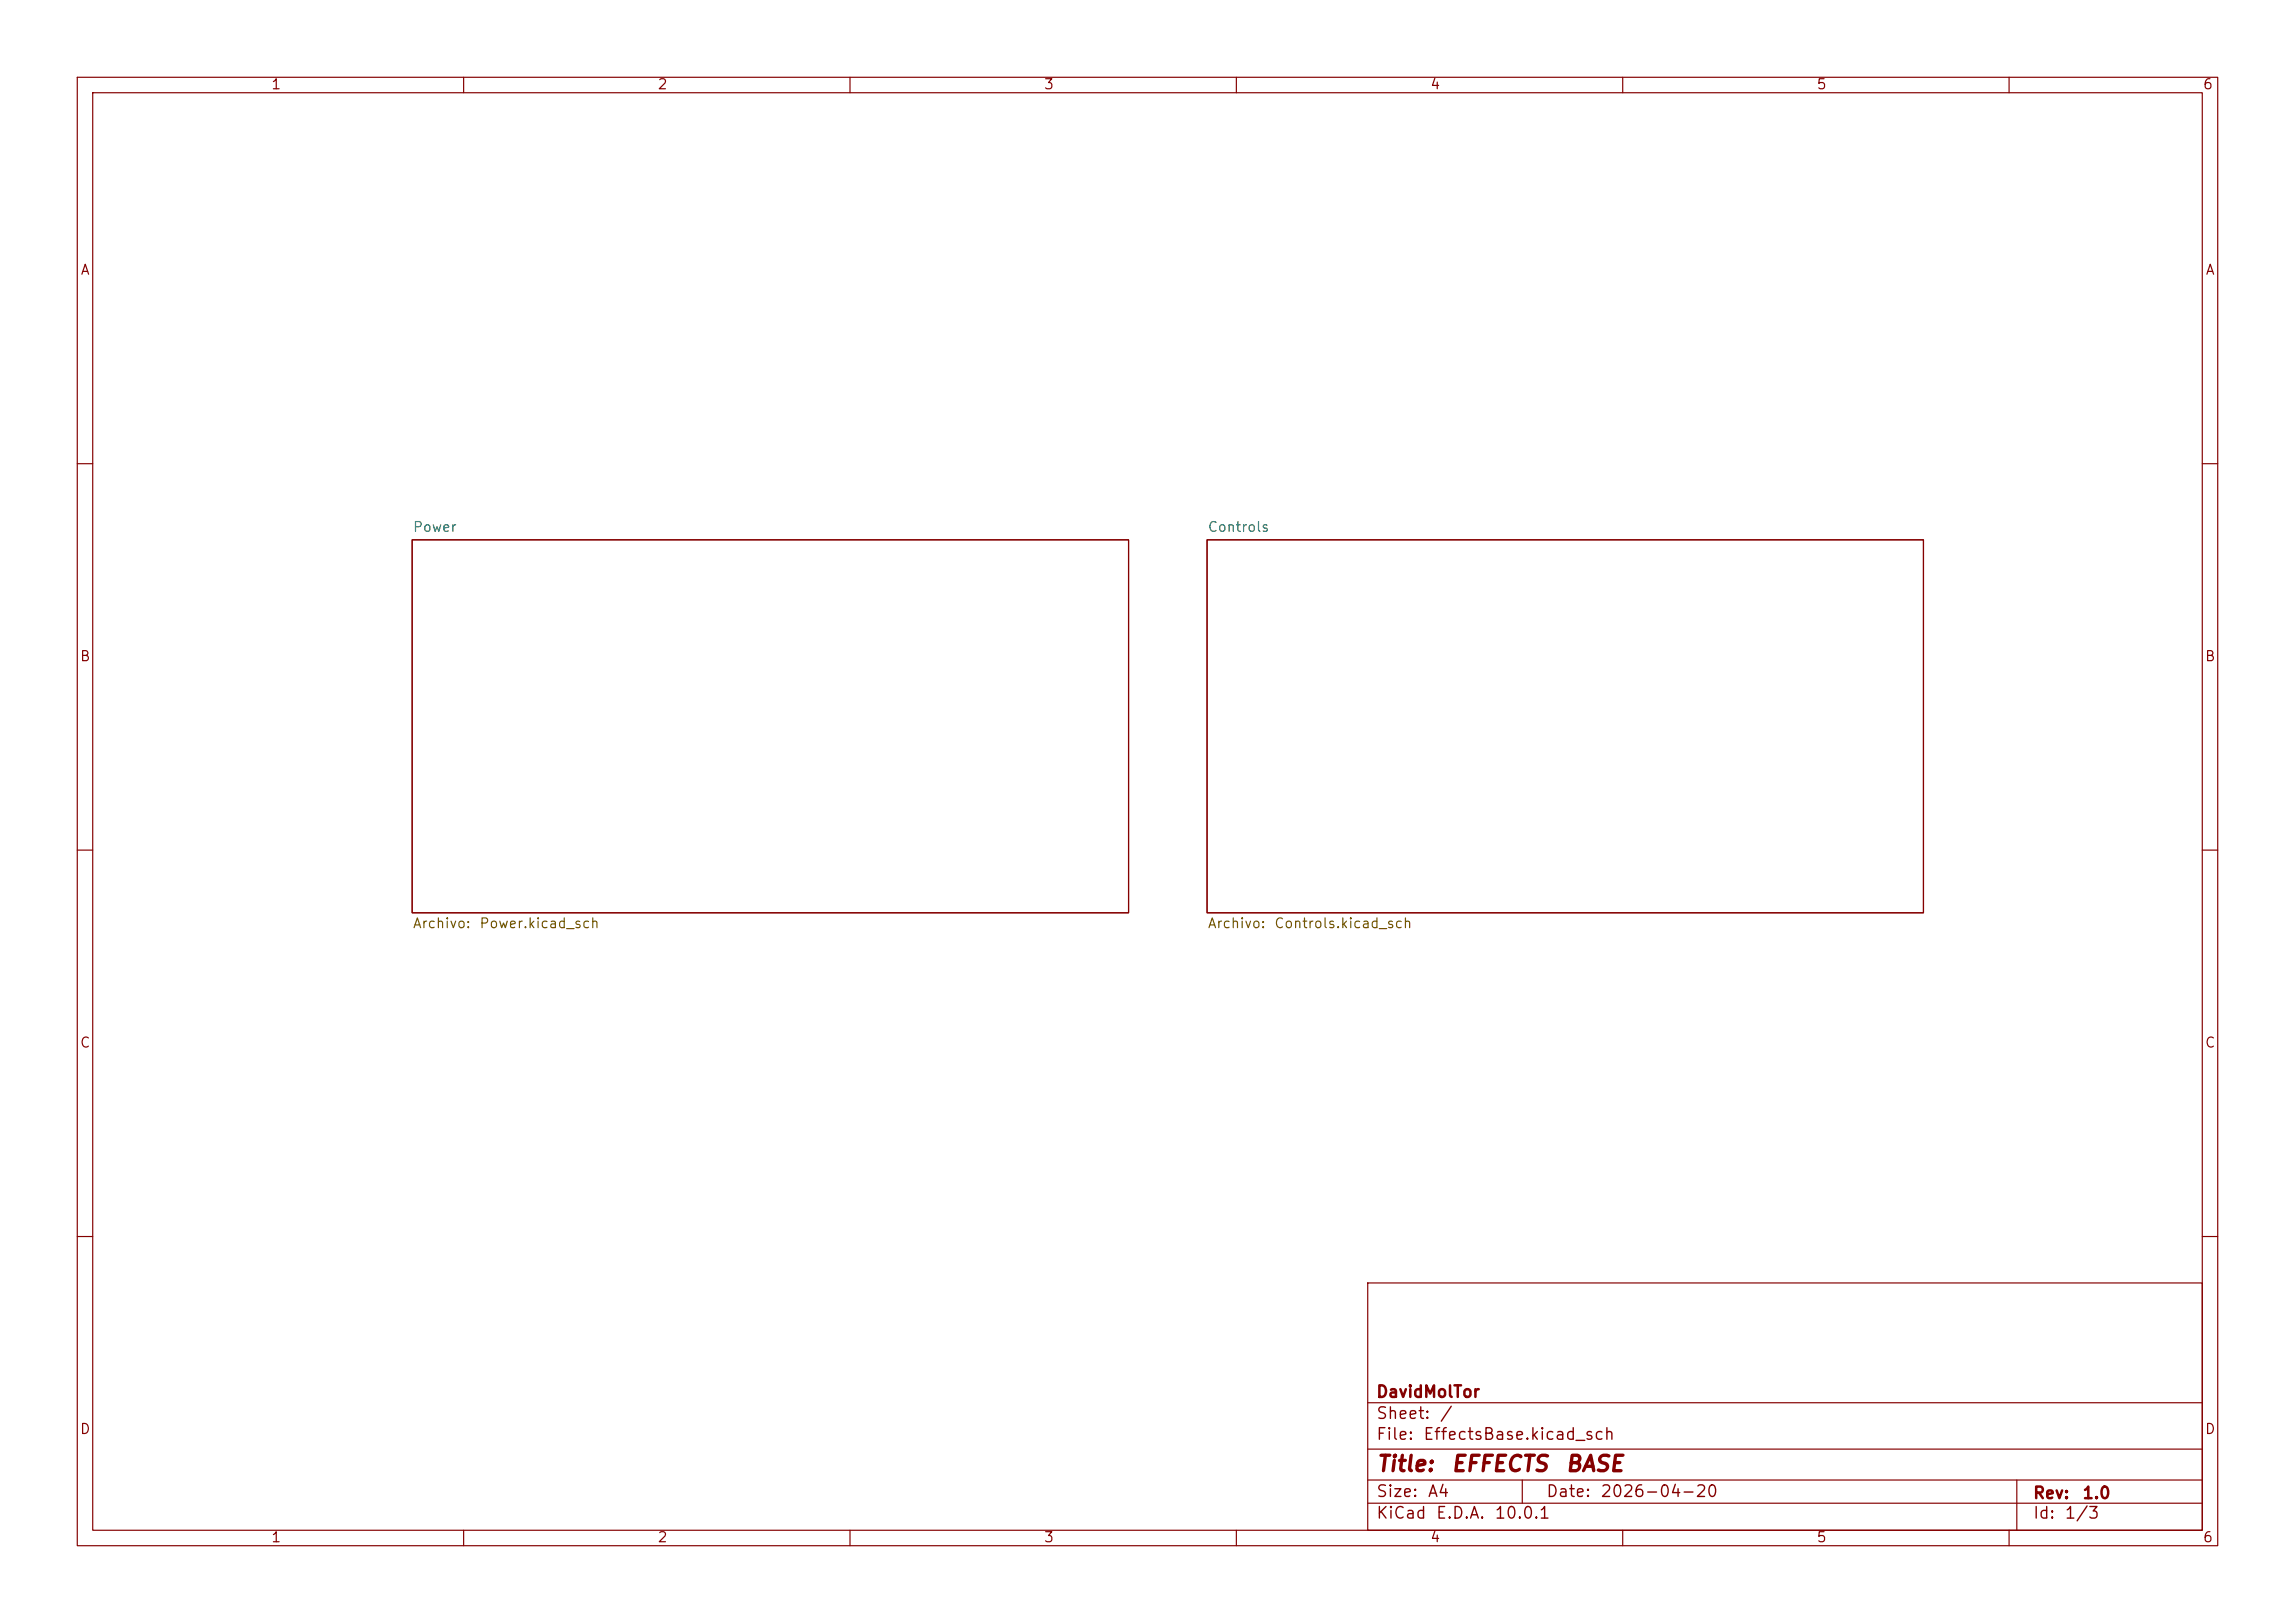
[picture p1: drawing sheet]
<svg xmlns="http://www.w3.org/2000/svg" width="297mm" height="210mm" viewBox="0 0 297 210" stroke-linecap="round" stroke-linejoin="round" font-family="sans-serif">
<defs><g id="words">
<g font-size="2" fill="#840000">
<text x="178" y="190.9">Title:</text>
<text x="187.7" y="190.9">EFFECTS</text>
<text x="202.5" y="190.9">BASE</text>
</g>
<g font-size="1.5" fill="#840000">
<text x="178" y="184">Sheet:</text>
<text x="178" y="181.2">DavidMolTor</text>
<text x="186.2" y="184">/</text>
<text x="178" y="186.7">File:</text>
<text x="184.1" y="186.7">EffectsBase.kicad_sch</text>
<text x="178" y="196.9">KiCad</text>
<text x="178" y="194.1">Size:</text>
<text x="184.7" y="194.1">A4</text>
<text x="185.7" y="196.9">E.D.A.</text>
<text x="193.3" y="196.9">10.0.1</text>
<text x="200" y="194.1">Date:</text>
<text x="207" y="194.1">2026-04-20</text>
<text x="263" y="194.3">Rev:</text>
<text x="263" y="196.9">Id:</text>
<text x="267.1" y="196.9">1/3</text>
<text x="269.4" y="194.3">1.0</text>
</g>
<g font-size="1.3" fill="#840000">
<text x="35" y="11.9">1</text>
<text x="85" y="11.9">2</text>
<text x="135" y="11.9">3</text>
<text x="185" y="11.9">4</text>
<text x="235" y="11.9">5</text>
<text x="285" y="11.9">6</text>
<text x="10.3" y="35.9">A</text>
<text x="285.3" y="35.9">A</text>
<text x="10.3" y="85.9">B</text>
<text x="285.3" y="85.9">B</text>
<text x="10.3" y="135.9">C</text>
<text x="285.3" y="135.9">C</text>
<text x="10.3" y="185.9">D</text>
<text x="285.3" y="185.9">D</text>
<text x="35" y="199.9">1</text>
<text x="85" y="199.9">2</text>
<text x="135" y="199.9">3</text>
<text x="185" y="199.9">4</text>
<text x="235" y="199.9">5</text>
<text x="285" y="199.9">6</text>
</g>
<g font-size="1.3" fill="#006464">
<text x="53.3" y="69.1">Power</text>
<text x="156.2" y="69.1">Controls</text>
</g>
<g font-size="1.3" fill="#725600">
<text x="53.3" y="120.4">Archivo:</text>
<text x="61.9" y="120.4">Power.kicad_sch</text>
<text x="156.2" y="120.4">Archivo:</text>
<text x="164.8" y="120.4">Controls.kicad_sch</text>
</g>
</g></defs>
<g fill="none" stroke="#840000" stroke-width=".15">
<path d="M10 10h277v190h-277zM12 12h273v186h-273zM60 10v2M110 10v2M160 10v2M210 10v2M260 10v2M10 60h2M53.3 69.9h92.7v48.2h-92.7zM156.2 69.9h92.7v48.2h-92.7zM285 60h2M10 110h2"/>
<path d="M285 110h2M10 160h2M177 166h108v32h-108zM285 160h2M60 198v2M110 198v2M160 198v2M177 194.5h108M177 191.5h108M177 187.5h108M177 181.5h108M197 191.5v3"/>
<path d="M210 198v2M260 198v2M261 191.5v6.5"/>
</g>
<use href="#words"/>
</svg>
